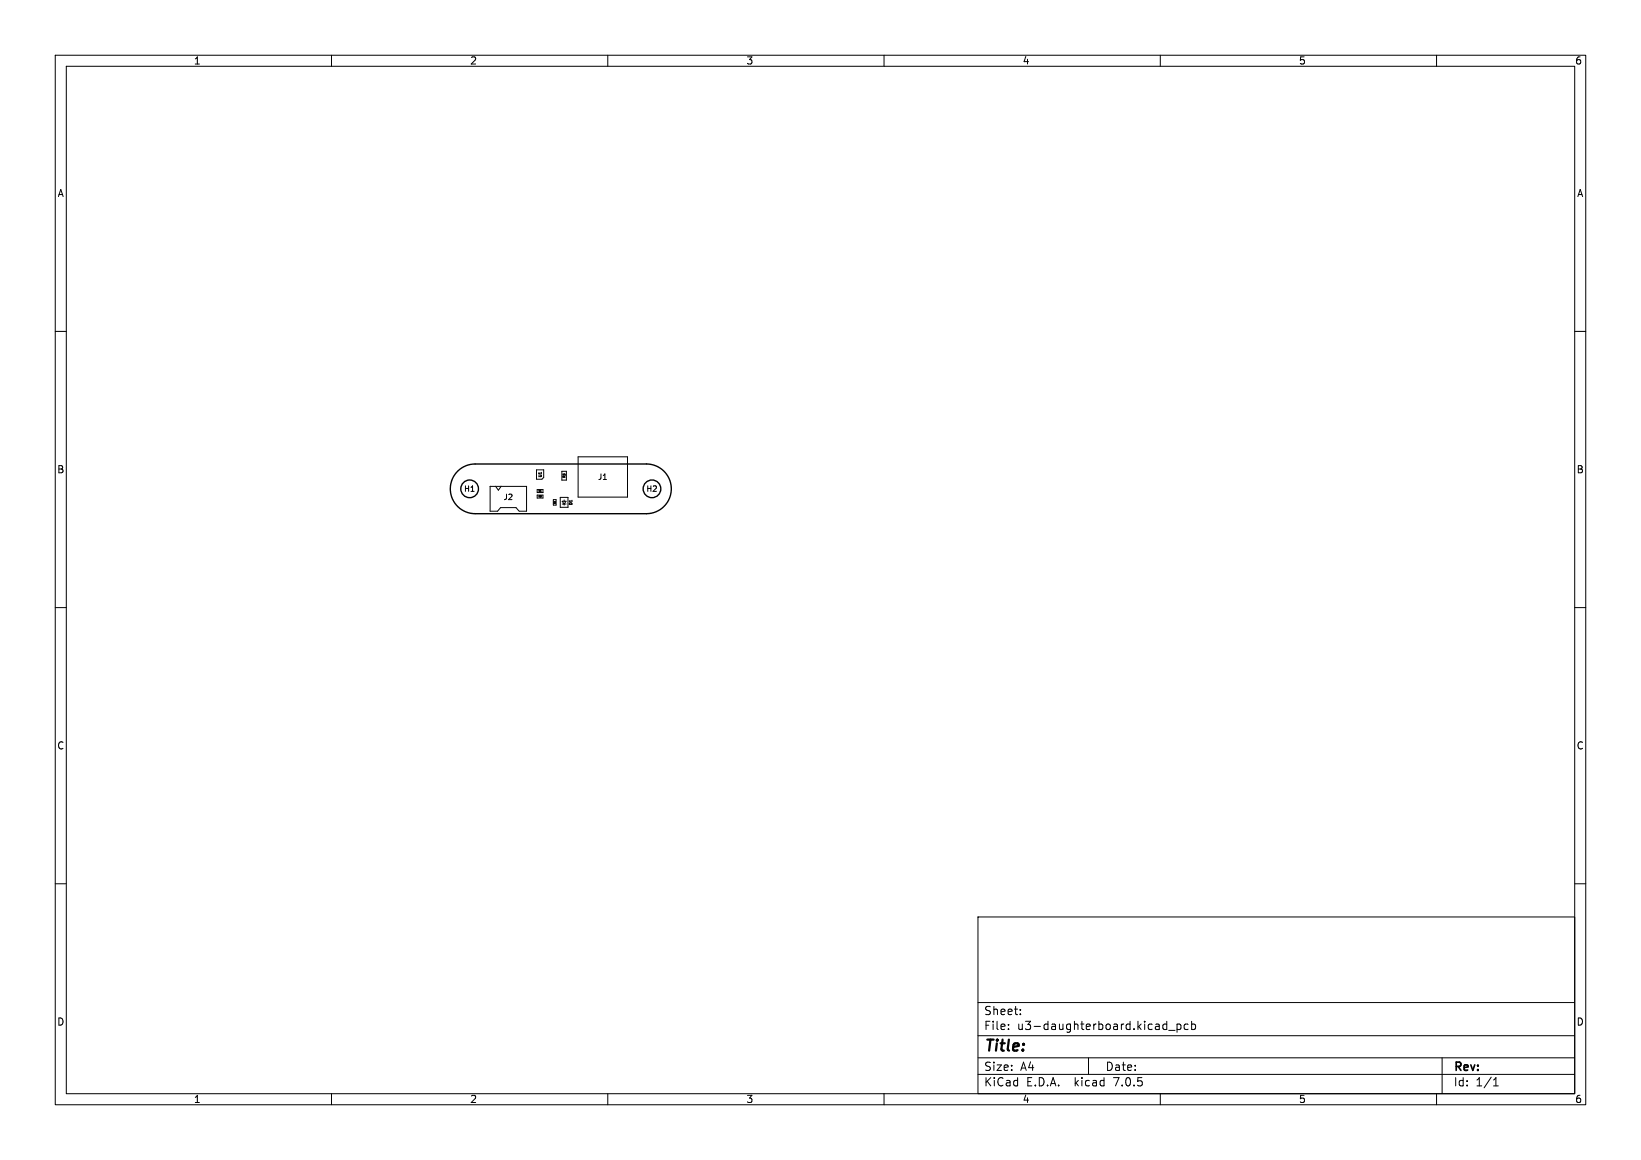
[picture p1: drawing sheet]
<svg xmlns="http://www.w3.org/2000/svg" width="297mm" height="210mm" viewBox="0 0 297 210" stroke-linecap="round" stroke-linejoin="round" font-family="sans-serif">
<defs><g id="words">
<text font-size="2.8" x="178" y="190.8">Title:</text>
<g font-size="2.1">
<text x="178" y="183.9">Sheet:</text>
<text x="178" y="186.6">File:</text>
<text x="184" y="186.6">u3-daughterboard.kicad_pcb</text>
<text x="178" y="196.8">KiCad</text>
<text x="178" y="194">Size:</text>
<text x="184.6" y="194">A4</text>
<text x="185.6" y="196.8">E.D.A.</text>
<text x="194.4" y="196.8">kicad</text>
<text x="200" y="194">Date:</text>
<text x="201.5" y="196.8">7.0.5</text>
<text x="263" y="194.2">Rev:</text>
<text x="263" y="196.8">Id:</text>
<text x="267" y="196.8">1/1</text>
</g>
<g font-size="1.8">
<text x="35" y="11.8">1</text>
<text x="85" y="11.8">2</text>
<text x="135" y="11.8">3</text>
<text x="185" y="11.8">4</text>
<text x="235" y="11.8">5</text>
<text x="285" y="11.8">6</text>
<text x="10.4" y="35.8">A</text>
<text x="285.4" y="35.8">A</text>
<text x="10.3" y="85.8">B</text>
<text x="285.3" y="85.8">B</text>
<text x="10.3" y="135.8">C</text>
<text x="285.3" y="135.8">C</text>
<text x="10.3" y="185.8">D</text>
<text x="285.3" y="185.8">D</text>
<text x="35" y="199.8">1</text>
<text x="85" y="199.8">2</text>
<text x="135" y="199.8">3</text>
<text x="185" y="199.8">4</text>
<text x="235" y="199.8">5</text>
<text x="285" y="199.8">6</text>
</g>
<g font-size="1.4">
<text x="83.9" y="89.2">H1</text>
<text x="108.2" y="87">J1</text>
<text x="116.9" y="89.2">H2</text>
<text x="91.1" y="90.7">J2</text>
</g>
<g font-size=".7">
<text x="98.1" y="86.5" transform="rotate(-90 98.1 86.5)">U1</text>
<text x="103.7" y="91.5" transform="rotate(-90 103.7 91.5)">D1</text>
</g>
<text font-size=".6" x="102.4" y="86.6" transform="rotate(-90 102.4 86.6)">R3</text>
<g font-size=".4">
<text x="97.5" y="89.1">R1</text>
<text x="97.5" y="90.1">R2</text>
</g>
<text font-size=".3" x="100.6" y="91.2" transform="rotate(-90 100.6 91.2)">C1</text>
</g></defs>
<g fill="none" stroke="#000" stroke-width=".18">
<path d="M10 10h277v190h-277zM12 12h273v186h-273zM60 10v2M110 10v2M160 10v2M210 10v2M260 10v2M10 60h2M285 60h2M89.7 88.1l.5 .6 .5-.6M94 92.5l-.6-.6h-2.8l-.5 .6h-1.4v-4.4h6.6v4.4h-1.3M97.1 85.1h1.3v1.3l-.3 .4h-1z"/>
<path d="M97.2 89.6h1.1v.6h-1.1zM97.2 88.6h1.1v.6h-1.1zM100.1 90.4h.6v1h-.6zM101.4 90.1h1.4v1.7h-1.4zM101.7 85.3h.8v1.6h-.8zM101.8 91.3h.6M101.8 90.7h.6l-.3 .6zM102.1 90.5v.2M102.1 91.3v.1M104.6 82.7h9v7.3h-9zM10 110h2M285 110h2"/>
<path d="M10 160h2M285 160h2M177 166h108v32h-108zM60 198v2M110 198v2M160 198v2M177 194.5h108M177 191.5h108M177 187.5h108M177 181.5h108M182.5 186.3v.1M182.5 185.5v.1"/>
<path d="M184.7 183.6v.1M184.7 182.8v.1M197 191.5v3M210 198v2M211.5 186.5h1.2M213 185.4v1.5M213 185.5l.5-.1 .2 .3v.4l-.1 .2h-.6M215 185.5l-.4-.1-.3 .3v.4l.2 .2h.5M215.7 185.5l.4-.1 .3 .3v.4l-.2 .2h-.5M215.7 184.9v1.5M260 198v2M261 191.5v6.5"/>
<path d="M270.3 196.6h.9M270.3 195.5l.4-.4v1.5"/>
</g>
<g fill="none" stroke="#000" stroke-width=".25">
<path d="M82.9 85.2a4.5 4.5 0 0 1 3.1-1.2h31a4.5 4.5 0 0 1 4.5 4.5 4.5 4.5 0 0 1-4.5 4.5h-31a4.5 4.5 0 0 1-4.2-2.8 4.5 4.5 0 0 1 1.1-5z"/>
<circle cx="85" cy="88.5" r="1.6"/>
<circle cx="118" cy="88.5" r="1.6"/>
</g>
<use href="#words"/>
</svg>
